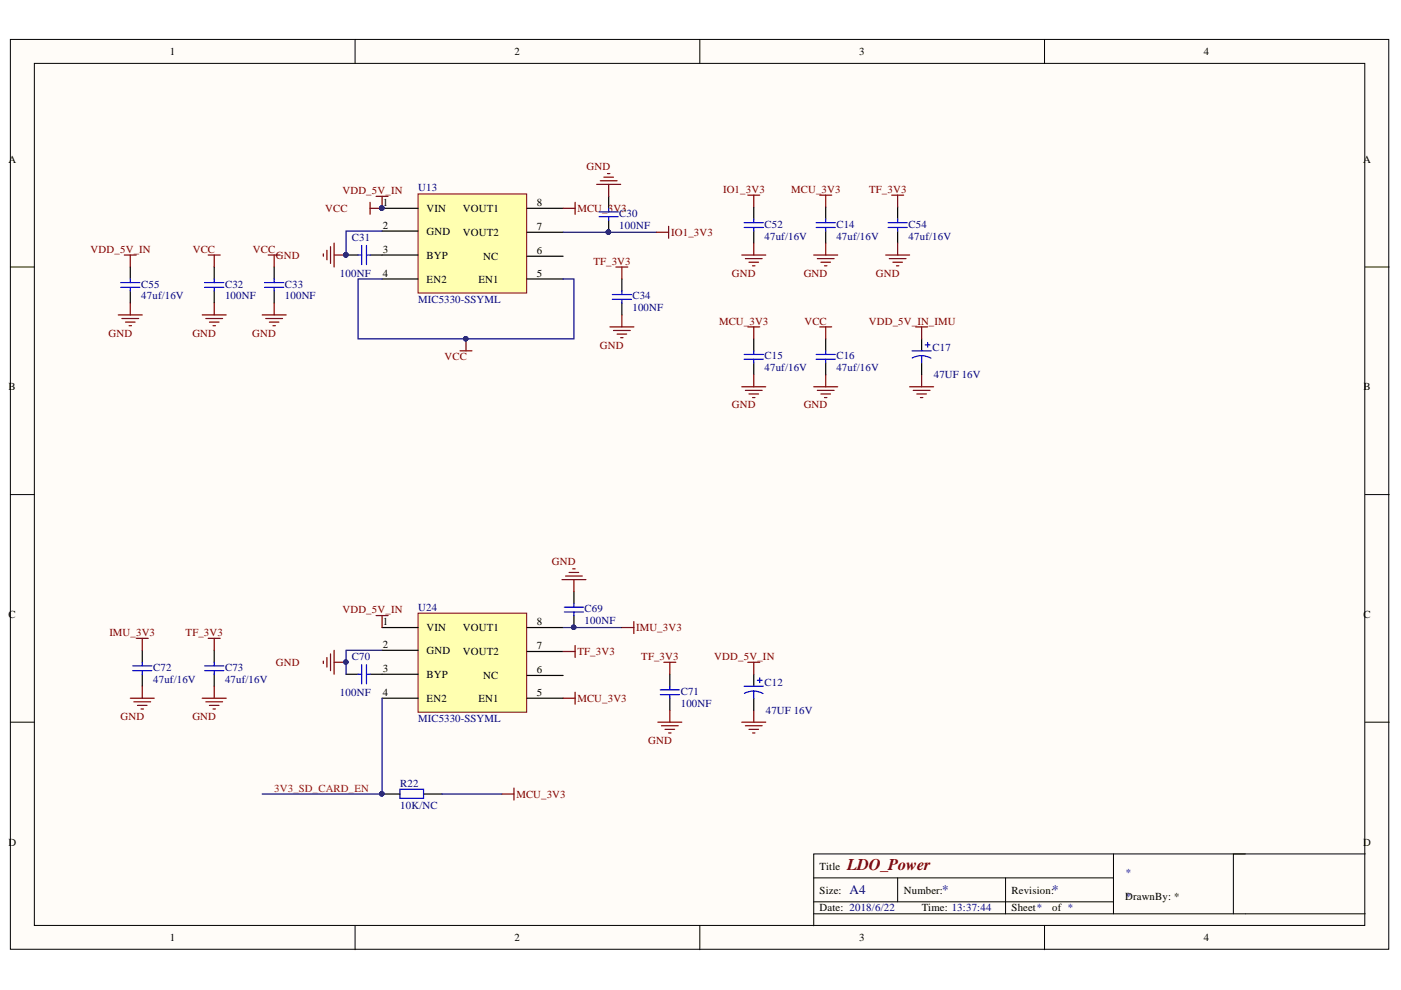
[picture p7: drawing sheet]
<svg xmlns="http://www.w3.org/2000/svg" width="297mm" height="210mm" viewBox="0 0 297 210" stroke-linecap="round" stroke-linejoin="round" font-family="sans-serif">
<defs><g id="words">
<text font-size="3.5" fill="#800000" x="179.6" y="184.4">LDO_Power</text>
<g font-size="2.8" fill="#000080">
<text x="180.1" y="189.6">A4</text>
<text x="199.8" y="189.6">*</text>
<text x="223.1" y="189.6">*</text>
</g>
<g font-size="2.3">
<text x="36" y="11.7">1</text>
<text x="109.1" y="11.7">2</text>
<text x="182.2" y="11.7">3</text>
<text x="255.3" y="11.7">4</text>
<text x="1.8" y="34.5">A</text>
<text x="289" y="34.5">A</text>
<text x="81.1" y="43.7">1</text>
<text x="90.4" y="45">VIN</text>
<text x="98.1" y="45">VOUT1</text>
<text x="113.8" y="43.7">8</text>
<text x="81.1" y="53.6">3</text>
<text x="81.1" y="48.5">2</text>
<text x="90.4" y="49.8">GND</text>
<text x="98.1" y="50.1">VOUT2</text>
<text x="113.8" y="48.8">7</text>
<text x="113.8" y="53.9">6</text>
<text x="81.1" y="58.7">4</text>
<text x="90.4" y="59.9">EN2</text>
<text x="90.4" y="54.9">BYP</text>
<text x="101.4" y="59.9">EN1</text>
<text x="102.5" y="55.1">NC</text>
<text x="113.8" y="58.7">5</text>
<text x="1.8" y="82.8">B</text>
<text x="289.1" y="82.8">B</text>
<text x="1.8" y="131">C</text>
<text x="289.1" y="131">C</text>
<text x="81.1" y="137.4">2</text>
<text x="81.1" y="132.6">1</text>
<text x="90.4" y="133.8">VIN</text>
<text x="98.1" y="133.8">VOUT1</text>
<text x="113.8" y="132.6">8</text>
<text x="113.8" y="137.6">7</text>
<text x="81.1" y="142.4">3</text>
<text x="90.4" y="143.7">BYP</text>
<text x="90.4" y="138.6">GND</text>
<text x="98.1" y="138.9">VOUT2</text>
<text x="102.5" y="144">NC</text>
<text x="113.8" y="142.7">6</text>
<text x="81.1" y="147.5">4</text>
<text x="90.4" y="148.8">EN2</text>
<text x="101.4" y="148.8">EN1</text>
<text x="113.8" y="147.5">5</text>
<text x="1.8" y="179.3">D</text>
<text x="289" y="179.3">D</text>
<text x="173.8" y="184.4">Title</text>
<text x="173.8" y="189.4">Size:</text>
<text x="191.6" y="189.4">Number:</text>
<text x="214.5" y="189.4">Revision:</text>
<text x="238.6" y="190.7">DrawnBy: *</text>
<text x="173.8" y="193.3">Date: 2018/6/22</text>
<text x="195.4" y="193.3">Time: 13:37:44</text>
<text x="214.5" y="193.3">Sheet*</text>
<text x="223.1" y="193.3">of *</text>
<text x="36" y="199.6">1</text>
<text x="109.1" y="199.6">2</text>
<text x="182.2" y="199.6">3</text>
<text x="255.3" y="199.6">4</text>
</g>
<g font-size="2.3" fill="#800000">
<text x="72.6" y="41.1">VDD_5V_IN</text>
<text x="124.4" y="36">GND</text>
<text x="153.3" y="40.8">IO1_3V3</text>
<text x="167.8" y="40.8">MCU_3V3</text>
<text x="184.3" y="40.8">TF_3V3</text>
<text x="69" y="45">VCC</text>
<text x="122.4" y="45">MCU_3V3</text>
<text x="19.2" y="53.6">VDD_5V_IN</text>
<text x="40.9" y="53.6">VCC</text>
<text x="53.6" y="53.6">VCC</text>
<text x="142.3" y="50.1">IO1_3V3</text>
<text x="58.5" y="54.9">GND</text>
<text x="125.8" y="56.1">TF_3V3</text>
<text x="155.2" y="58.7">GND</text>
<text x="170.4" y="58.7">GND</text>
<text x="185.7" y="58.7">GND</text>
<text x="23" y="71.4">GND</text>
<text x="40.8" y="71.4">GND</text>
<text x="53.5" y="71.4">GND</text>
<text x="152.5" y="68.8">MCU_3V3</text>
<text x="170.6" y="68.8">VCC</text>
<text x="184.2" y="68.8">VDD_5V_IN_IMU</text>
<text x="94.3" y="76.4">VCC</text>
<text x="127.2" y="73.9">GND</text>
<text x="155.2" y="86.6">GND</text>
<text x="170.4" y="86.6">GND</text>
<text x="117" y="119.9">GND</text>
<text x="72.6" y="130">VDD_5V_IN</text>
<text x="23.2" y="134.8">IMU_3V3</text>
<text x="39.3" y="134.8">TF_3V3</text>
<text x="134.9" y="133.8">IMU_3V3</text>
<text x="58.5" y="141.2">GND</text>
<text x="122.4" y="138.9">TF_3V3</text>
<text x="136" y="139.9">TF_3V3</text>
<text x="151.4" y="139.9">VDD_5V_IN</text>
<text x="122.4" y="148.8">MCU_3V3</text>
<text x="25.6" y="152.6">GND</text>
<text x="40.8" y="152.6">GND</text>
<text x="137.4" y="157.7">GND</text>
<text x="109.5" y="169.2">MCU_3V3</text>
</g>
<g font-size="2.3" fill="#000080">
<text x="88.7" y="40.6">U13</text>
<text x="131.3" y="46">C30</text>
<text x="74.6" y="51.1">C31</text>
<text x="131.3" y="48.5">100NF</text>
<text x="162.1" y="48.3">C52</text>
<text x="162.1" y="50.8">47uf/16V</text>
<text x="177.3" y="48.3">C14</text>
<text x="177.3" y="50.8">47uf/16V</text>
<text x="192.6" y="48.3">C54</text>
<text x="192.6" y="50.8">47uf/16V</text>
<text x="72.1" y="58.7">100NF</text>
<text x="30" y="61">C55</text>
<text x="30" y="63.5">47uf/16V</text>
<text x="47.7" y="61">C32</text>
<text x="47.7" y="63.5">100NF</text>
<text x="60.4" y="61">C33</text>
<text x="60.4" y="63.5">100NF</text>
<text x="88.7" y="64.3">MIC5330-SSYML</text>
<text x="134.1" y="63.5">C34</text>
<text x="134.1" y="66">100NF</text>
<text x="162.1" y="76.2">C15</text>
<text x="177.3" y="76.2">C16</text>
<text x="197.7" y="74.4">C17</text>
<text x="162.1" y="78.7">47uf/16V</text>
<text x="177.3" y="78.7">47uf/16V</text>
<text x="198" y="80.2">47UF 16V</text>
<text x="88.7" y="129.5">U24</text>
<text x="123.9" y="129.8">C69</text>
<text x="123.9" y="132.3">100NF</text>
<text x="32.5" y="142.2">C72</text>
<text x="47.7" y="142.2">C73</text>
<text x="74.6" y="139.9">C70</text>
<text x="32.5" y="144.7">47uf/16V</text>
<text x="47.7" y="144.7">47uf/16V</text>
<text x="72.1" y="147.5">100NF</text>
<text x="144.3" y="147.3">C71</text>
<text x="144.3" y="149.8">100NF</text>
<text x="162.1" y="145.5">C12</text>
<text x="88.7" y="153.1">MIC5330-SSYML</text>
<text x="162.4" y="151.3">47UF 16V</text>
<text x="84.9" y="166.9">R22</text>
<text x="84.9" y="171.4">10K/NC</text>
<text x="238.6" y="185.6">*</text>
<text x="238.6" y="190.7">*</text>
</g>
<text font-size="2.3" fill="#f00" x="58.1" y="167.9">3V3_SD_CARD_EN</text>
</g></defs>
<g fill="#fffcf8" stroke="#000" stroke-width=".21">
<path d="M2.2 8.4h292.2v192.9h-292.2z"/>
<path d="M7.3 13.4h282.1v182.8h-282.1z"/>
</g>
<g fill="none" stroke="#000" stroke-width=".21">
<path d="M75.3 8.4v5M148.4 8.4v5M221.5 8.4v5M2.2 56.6h5.1M289.5 56.6h5M2.2 104.9h5.1M289.5 104.9h5M2.2 153.1h5.1M289.5 153.1h5M75.3 196.3v5.1M148.4 196.3v5.1M172.5 186.1h63.6"/>
<path d="M172.5 193.8h117M172.5 191.2h63.6M190.3 186.1v5.1M213.2 186.1v7.7M221.5 196.3v5.1M236.1 181.1v12.7M264 181.1h-91.5v15.2M289.5 181.1h-28v12.7"/>
</g>
<path d="M88.6 41.1h23.1v21h-23.1z" fill="#ffffb0" stroke="#800000" stroke-width=".21"/>
<g fill="none" stroke="#000" stroke-width=".25">
<path d="M27.6 56.6v2.6M45.4 56.6v2.6M58.1 56.6v2.6M73.4 54.1h2.5M78.5 54.1h10.1M81 59.2h7.6M81 49h7.6M81 44.2h7.6M111.8 59.2h7.6M111.8 44.2h7.6M111.8 49.2h7.6M111.8 54.3h7.6"/>
<path d="M129.1 41.6v2.6M129.1 46.7v2.5M131.8 59.2v2.5M159.8 43.9v2.6M159.8 49v2.5M190.3 43.9v2.6M190.3 49v2.5M27.6 61.7v2.5M45.4 61.7v2.5M58.1 61.7v2.5M131.8 64.2v2.6"/>
</g>
<g fill="#000080" stroke="#000080" stroke-width=".21">
<circle cx="80.9" cy="44.1" r=".46"/>
<circle cx="73.3" cy="54" r=".46"/>
<circle cx="98.7" cy="71.8" r=".47"/>
<circle cx="129" cy="49.2" r=".47"/>
</g>
<g fill="none" stroke="#00f" stroke-width=".25">
<path d="M25.6 59.9h4.1M27.6 59.2v.7M43.4 59.9h4M45.4 59.2v.7M56.1 59.9h4.1M58.1 59.2v.7M75.9 54.1h.8M76.7 52v4.1M77.7 52v4.1M77.7 54.1h.8M127 44.9h4.1M127 45.9h4.1"/>
<path d="M129.1 44.2v.7M129.1 45.9v.8M157.8 48.2h4M157.8 47.2h4M159.8 46.5v.7M159.8 48.2v.8M188.3 48.2h4.1M188.3 47.2h4.1M190.3 46.5v.7M190.3 48.2v.8M25.6 60.9h4.1M27.6 60.9v.8"/>
<path d="M43.4 60.9h4M45.4 60.9v.8M56.1 60.9h4.1M58.1 60.9v.8M129.8 62.5h4.1M129.8 63.5h4.1M131.8 61.7v.8M131.8 63.5v.7"/>
</g>
<g fill="none" stroke="#800000" stroke-width=".25">
<path d="M126.5 39.1h5.1M127.3 38.3h3.5M128 37.6h2.1M128.8 36.8h.5M129.1 39.1v2.5M26.4 54.1h2.5M27.6 54.1v2.5M44.1 54.1h2.6M45.4 54.1v2.5M56.9 54.1h2.5M58.1 54.1v2.5M68.5 53.8v.5"/>
<path d="M69.3 53.1v2M70.1 52.3v3.6M70.8 51.5v5.1M70.8 54.1h2.6M78.5 42.9v2.5M79.7 41.6h2.6M81 41.6v2.6h-2.5M130.6 56.6h2.5M131.8 56.6v2.6M139.2 49.2h2.6M141.8 48v2.5M157.3 54.1h5.1"/>
<path d="M158 54.8h3.6M158.5 41.4h2.6M158.8 55.6h2M159.6 56.4h.5M159.8 41.4v2.5M159.8 51.5v2.6M187.8 54.1h5.1M188.5 54.8h3.6M189 41.4h2.6M189.3 55.6h2M190.1 56.4h.5M190.3 41.4v2.5"/>
<path d="M190.3 51.5v2.6M25.1 66.8h5.1M25.8 67.5h3.6M26.6 68.3h2M27.4 69.1h.5M27.6 64.2v2.6M42.9 66.8h5.1M43.6 67.5h3.6M44.4 68.3h2M45.2 69.1h.5M45.4 64.2v2.6M55.6 66.8h5.1"/>
<path d="M56.3 67.5h3.6M57.1 68.3h2M57.9 69.1h.5M58.1 64.2v2.6M97.5 74.4h2.6M98.8 71.8v2.6M129.3 69.3h5.1M130.1 70.1h3.5M130.8 70.8h2.1M131.6 71.6h.5M131.8 66.8v2.5"/>
</g>
<path d="M81 49h-7.6v5.1M119.4 49.2h19.8" fill="none" stroke="#000080" stroke-width=".25"/>
<path d="M88.6 130h23.1v21h-23.1z" fill="#ffffb0" stroke="#800000" stroke-width=".21"/>
<g fill="none" stroke="#000" stroke-width=".25">
<path d="M175.1 43.9v2.6M175.1 49v2.5M159.8 71.8v2.6M159.8 76.9v2.6M175.1 71.8v2.6M175.1 76.9v2.6M195.4 71.8v2.6M195.4 76.9v2.6M30.2 137.9v2.5M45.4 137.9v2.5M81 137.9h7.6M81 133.1h7.6"/>
<path d="M111.8 133.1h7.6M111.8 138.1h7.6M121.7 125.4v2.6M121.7 130.5v2.6M30.2 143v2.5M45.4 143v2.5M73.4 143h2.5M78.5 143h10.1M81 148h7.6M111.8 148h7.6M111.8 143.2h7.6M142 143v2.5"/>
<path d="M142 148v2.6M159.8 143v2.5M159.8 148v2.6M81 168.4h3.8M89.9 168.4h3.8"/>
</g>
<g fill="none" stroke="#00f" stroke-width=".25">
<path d="M173 48.2h4.1M173 47.2h4.1M175.1 46.5v.7M175.1 48.2v.8M157.8 76.2h4M157.8 75.2h4M159.8 74.4v.8M159.8 76.2v.7M173 76.2h4.1M173 75.2h4.1M175.1 74.4v.8M175.1 76.2v.7"/>
<path d="M193.4 74.4h4M195.4 75.4l.8 .1 1.2 .4M195.4 75.4l-.8 .1-1.2 .4M195.4 75.4v1.5M196.2 73.1h1M196.7 72.6v1M119.6 128.7h4.1M119.6 129.8h4.1M121.7 128v.7M121.7 129.8v.7M28.1 142.2h4.1M28.1 141.2h4.1"/>
<path d="M30.2 140.4v.8M30.2 142.2v.8M43.4 142.2h4M43.4 141.2h4M45.4 140.4v.8M45.4 142.2v.8M75.9 143h.8M76.7 140.9v4.1M77.7 140.9v4.1M77.7 143h.8M140 146.3h4.1M140 147.3h4.1"/>
<path d="M142 145.5v.8M142 147.3v.7M157.8 145.5h4M159.8 146.5l1.2 .2 .8 .4M159.8 146.5l-1.2 .2-.8 .3M159.8 146.5v1.5M160.6 144.2h1M161.1 143.7v1"/>
</g>
<path d="M81 59.2h-5.1v12.6h45.8v-12.6h-2.3M81 137.9h-7.6v5.1M119.4 133.1h12.4M81 148v20.4h-25.4M93.7 168.4h12.7" fill="none" stroke="#000080" stroke-width=".25"/>
<g fill="#000080" stroke="#000080" stroke-width=".21">
<circle cx="73.3" cy="140.4" r=".46"/>
<circle cx="121.6" cy="133" r=".46"/>
<circle cx="80.9" cy="168.3" r=".46"/>
<circle cx="98.7" cy="71.8" r=".47"/>
</g>
<g fill="none" stroke="#800000" stroke-width=".25">
<path d="M119.4 44.2h2.5M121.9 42.9v2.5M172.5 54.1h5.1M173.3 54.8h3.5M173.8 41.4h2.5M174 55.6h2.1M174.8 56.4h.5M175.1 41.4v2.5M175.1 51.5v2.6M158.5 69.3h2.6M159.8 69.3v2.5M159.8 79.5v2.5"/>
<path d="M173.8 69.3h2.5M175.1 69.3v2.5M175.1 79.5v2.5M194.1 69.3h2.6M195.4 69.3v2.5M195.4 79.5v2.5M157.3 82h5.1M158 82.8h3.6M158.8 83.5h2M159.6 84.3h.5M172.5 82h5.1M173.3 82.8h3.5"/>
<path d="M174 83.5h2.1M174.8 84.3h.5M192.9 82h5M193.6 82.8h3.6M194.4 83.5h2M195.1 84.3h.6M28.9 135.3h2.5M30.2 135.3v2.6M44.1 135.3h2.6M45.4 135.3v2.6M69.3 139.4v2M70.1 138.6v3.6"/>
<path d="M70.8 137.9v5.1M79.7 130.5h2.6M81 130.5v2.6M119.1 122.9h5.1M119.4 138.1h2.5M119.9 122.1h3.6M120.7 121.4h2M121.4 120.6h.5M121.7 122.9v2.5M121.9 136.9v2.5M131.8 133.1h2.6M134.4 131.8v2.5"/>
<path d="M27.6 148h5.1M28.4 148.8h3.5M29.1 149.6h2.1M29.9 150.3h.5M30.2 145.5v2.5M42.9 148h5.1M43.6 148.8h3.6M44.4 149.6h2M45.2 150.3h.5M45.4 145.5v2.5M68.5 140.2v.5M70.8 140.4h2.6"/>
<path d="M119.4 148h2.5M121.9 146.8v2.5M139.5 153.1h5.1M140.2 153.9h3.6M140.7 140.4h2.6M141 154.6h2M141.8 155.4h.5M142 140.4v2.6M142 150.6v2.5M157.3 153.1h5.1M158 153.9h3.6M158.5 140.4h2.6"/>
<path d="M158.8 154.6h2M159.6 155.4h.5M159.8 140.4v2.6M159.8 150.6v2.5M106.4 168.4h2.6M109 167.1v2.5"/>
</g>
<path d="M84.8 167.3h5v2h-5z" fill="none" stroke="#0000bf" stroke-width=".25"/>
<use href="#words"/>
</svg>
